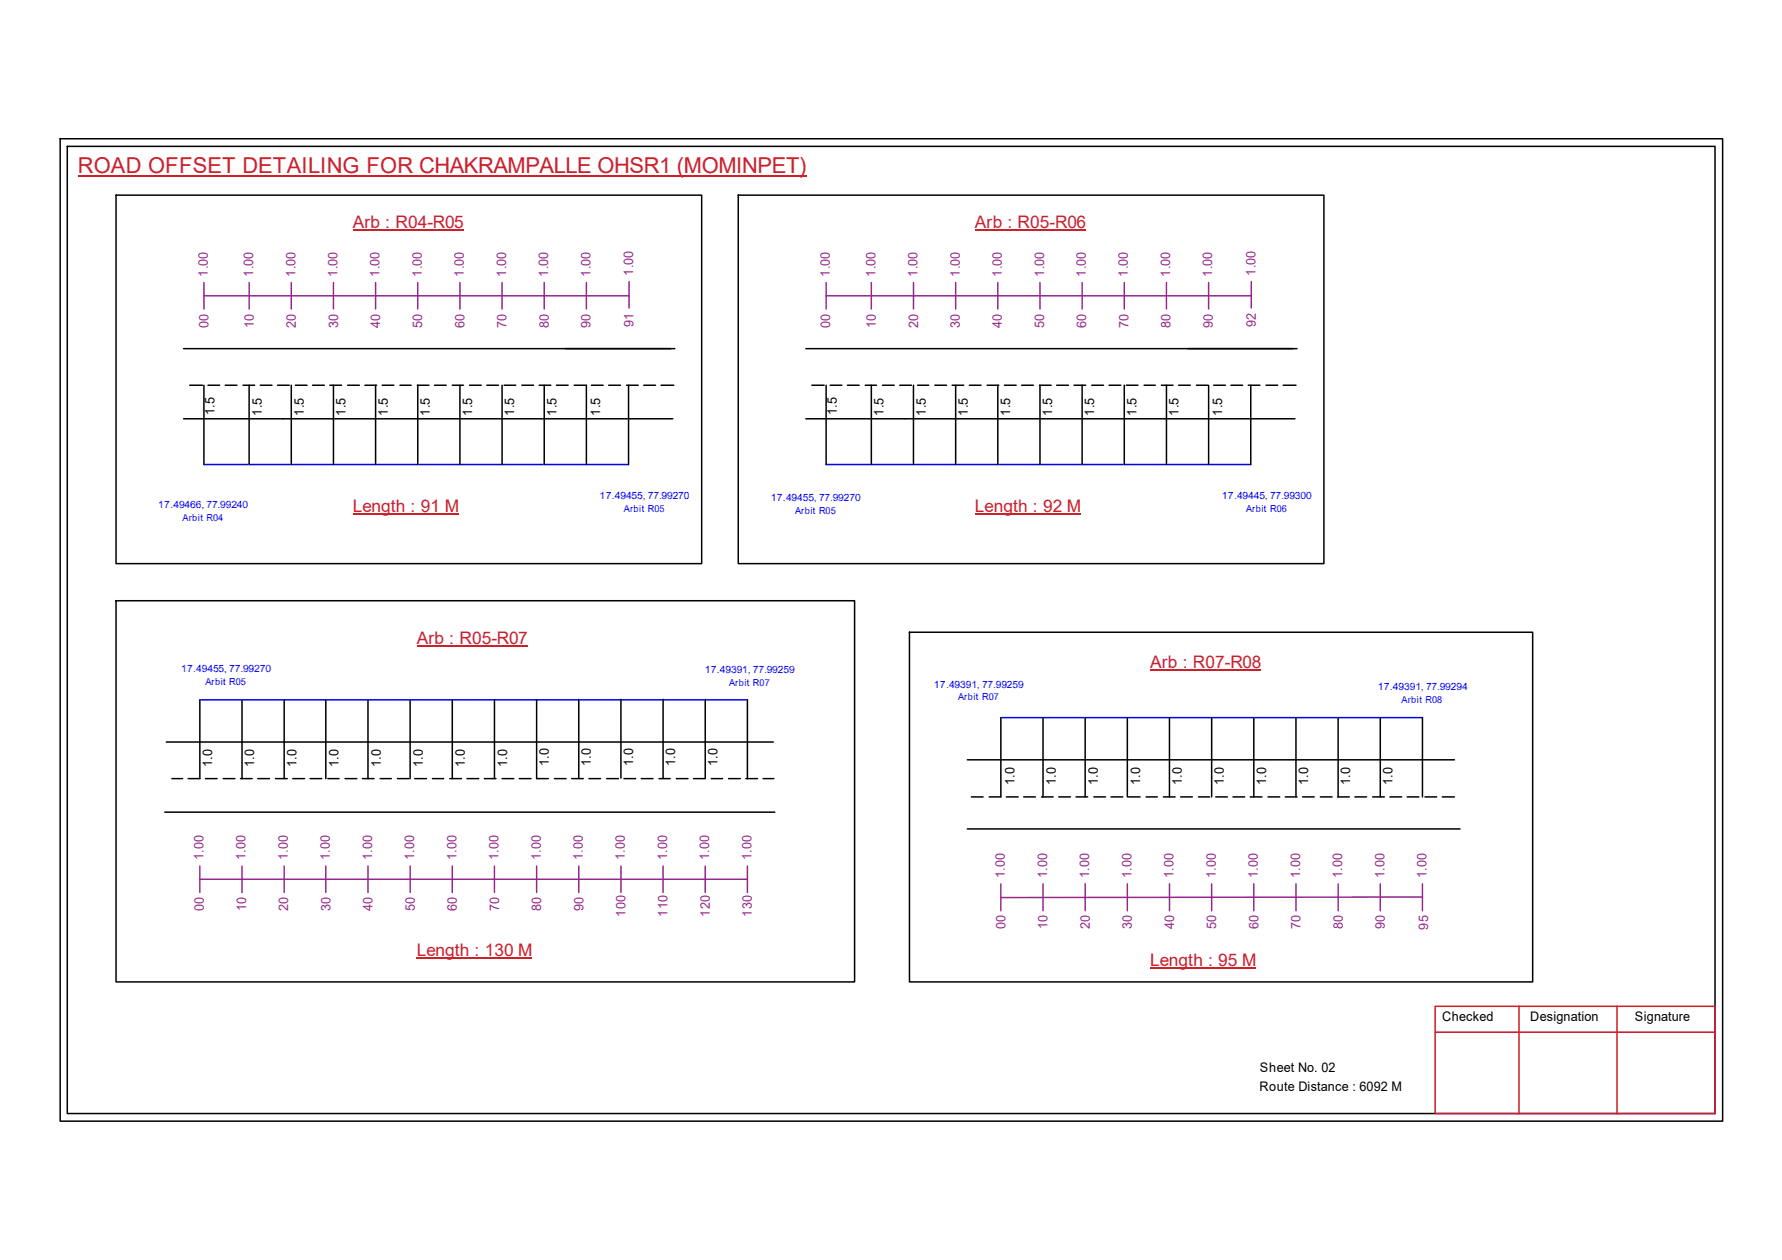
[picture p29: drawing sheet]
<svg xmlns="http://www.w3.org/2000/svg" width="297mm" height="210mm" viewBox="0 0 297 210" stroke-linecap="round" stroke-linejoin="round" font-family="sans-serif">
<defs><g id="words">
<text font-size="3.6" fill="#cd2027" x="13" y="28.9">ROAD OFFSET DETAILING FOR CHAKRAMPALLE OHSR1 (MOMINPET)</text>
<g font-size="2.9" fill="#cd2027">
<text x="58.8" y="38">Arb : R04-R05</text>
<text x="162.5" y="38">Arb : R05-R06</text>
<text x="58.8" y="85.3">Length : 91 M</text>
<text x="162.5" y="85.3">Length : 92 M</text>
<text x="69.5" y="107.4">Arb : R05-R07</text>
<text x="191.7" y="111.3">Arb : R07-R08</text>
<text x="69.5" y="159.3">Length : 130 M</text>
<text x="191.7" y="161">Length : 95 M</text>
</g>
<g font-size="2.2" fill="#93278f">
<text x="34.7" y="46.1" transform="rotate(-90 34.7 46.1)">1.00</text>
<text x="42.2" y="46.1" transform="rotate(-90 42.2 46.1)">1.00</text>
<text x="49.2" y="46.1" transform="rotate(-90 49.2 46.1)">1.00</text>
<text x="56.3" y="46.1" transform="rotate(-90 56.3 46.1)">1.00</text>
<text x="63.3" y="46.1" transform="rotate(-90 63.3 46.1)">1.00</text>
<text x="70.3" y="46.1" transform="rotate(-90 70.3 46.1)">1.00</text>
<text x="77.3" y="46.1" transform="rotate(-90 77.3 46.1)">1.00</text>
<text x="84.4" y="46.1" transform="rotate(-90 84.4 46.1)">1.00</text>
<text x="91.4" y="46.1" transform="rotate(-90 91.4 46.1)">1.00</text>
<text x="98.4" y="46.1" transform="rotate(-90 98.4 46.1)">1.00</text>
<text x="105.5" y="46" transform="rotate(-90 105.5 46)">1.00</text>
<text x="138.3" y="46.1" transform="rotate(-90 138.3 46.1)">1.00</text>
<text x="145.9" y="46.1" transform="rotate(-90 145.9 46.1)">1.00</text>
<text x="152.9" y="46.1" transform="rotate(-90 152.9 46.1)">1.00</text>
<text x="160" y="46.1" transform="rotate(-90 160 46.1)">1.00</text>
<text x="167" y="46.1" transform="rotate(-90 167 46.1)">1.00</text>
<text x="174" y="46.1" transform="rotate(-90 174 46.1)">1.00</text>
<text x="181" y="46.1" transform="rotate(-90 181 46.1)">1.00</text>
<text x="188" y="46.1" transform="rotate(-90 188 46.1)">1.00</text>
<text x="195" y="46.1" transform="rotate(-90 195 46.1)">1.00</text>
<text x="202.1" y="46.1" transform="rotate(-90 202.1 46.1)">1.00</text>
<text x="209.3" y="46" transform="rotate(-90 209.3 46)">1.00</text>
<text x="34.8" y="54.6" transform="rotate(-90 34.8 54.6)">00</text>
<text x="42.3" y="54.6" transform="rotate(-90 42.3 54.6)">10</text>
<text x="49.3" y="54.6" transform="rotate(-90 49.3 54.6)">20</text>
<text x="56.3" y="54.6" transform="rotate(-90 56.3 54.6)">30</text>
<text x="63.4" y="54.6" transform="rotate(-90 63.4 54.6)">40</text>
<text x="70.4" y="54.6" transform="rotate(-90 70.4 54.6)">50</text>
<text x="77.4" y="54.6" transform="rotate(-90 77.4 54.6)">60</text>
<text x="84.5" y="54.6" transform="rotate(-90 84.5 54.6)">70</text>
<text x="91.5" y="54.6" transform="rotate(-90 91.5 54.6)">80</text>
<text x="98.4" y="54.6" transform="rotate(-90 98.4 54.6)">90</text>
<text x="105.6" y="54.4" transform="rotate(-90 105.6 54.4)">91</text>
<text x="138.4" y="54.6" transform="rotate(-90 138.4 54.6)">00</text>
<text x="146" y="54.6" transform="rotate(-90 146 54.6)">10</text>
<text x="153" y="54.6" transform="rotate(-90 153 54.6)">20</text>
<text x="160" y="54.6" transform="rotate(-90 160 54.6)">30</text>
<text x="167" y="54.6" transform="rotate(-90 167 54.6)">40</text>
<text x="174" y="54.6" transform="rotate(-90 174 54.6)">50</text>
<text x="181.1" y="54.6" transform="rotate(-90 181.1 54.6)">60</text>
<text x="188.1" y="54.6" transform="rotate(-90 188.1 54.6)">70</text>
<text x="195.1" y="54.6" transform="rotate(-90 195.1 54.6)">80</text>
<text x="202.1" y="54.6" transform="rotate(-90 202.1 54.6)">90</text>
<text x="209.3" y="54.4" transform="rotate(-90 209.3 54.4)">92</text>
<text x="33.9" y="143.3" transform="rotate(-90 33.9 143.3)">1.00</text>
<text x="40.9" y="143.3" transform="rotate(-90 40.9 143.3)">1.00</text>
<text x="48" y="143.3" transform="rotate(-90 48 143.3)">1.00</text>
<text x="55" y="143.3" transform="rotate(-90 55 143.3)">1.00</text>
<text x="62" y="143.3" transform="rotate(-90 62 143.3)">1.00</text>
<text x="69" y="143.3" transform="rotate(-90 69 143.3)">1.00</text>
<text x="76.1" y="143.3" transform="rotate(-90 76.1 143.3)">1.00</text>
<text x="83.1" y="143.3" transform="rotate(-90 83.1 143.3)">1.00</text>
<text x="90.1" y="143.3" transform="rotate(-90 90.1 143.3)">1.00</text>
<text x="97.2" y="143.3" transform="rotate(-90 97.2 143.3)">1.00</text>
<text x="104.2" y="143.3" transform="rotate(-90 104.2 143.3)">1.00</text>
<text x="111.2" y="143.3" transform="rotate(-90 111.2 143.3)">1.00</text>
<text x="118.2" y="143.3" transform="rotate(-90 118.2 143.3)">1.00</text>
<text x="125.3" y="143.3" transform="rotate(-90 125.3 143.3)">1.00</text>
<text x="167.5" y="146.3" transform="rotate(-90 167.5 146.3)">1.00</text>
<text x="174.5" y="146.3" transform="rotate(-90 174.5 146.3)">1.00</text>
<text x="181.6" y="146.3" transform="rotate(-90 181.6 146.3)">1.00</text>
<text x="188.6" y="146.3" transform="rotate(-90 188.6 146.3)">1.00</text>
<text x="195.6" y="146.3" transform="rotate(-90 195.6 146.3)">1.00</text>
<text x="202.6" y="146.3" transform="rotate(-90 202.6 146.3)">1.00</text>
<text x="209.7" y="146.3" transform="rotate(-90 209.7 146.3)">1.00</text>
<text x="216.7" y="146.3" transform="rotate(-90 216.7 146.3)">1.00</text>
<text x="223.7" y="146.3" transform="rotate(-90 223.7 146.3)">1.00</text>
<text x="230.8" y="146.3" transform="rotate(-90 230.8 146.3)">1.00</text>
<text x="237.8" y="146.3" transform="rotate(-90 237.8 146.3)">1.00</text>
<text x="34" y="151.8" transform="rotate(-90 34 151.8)">00</text>
<text x="41" y="151.8" transform="rotate(-90 41 151.8)">10</text>
<text x="48" y="151.8" transform="rotate(-90 48 151.8)">20</text>
<text x="55.1" y="151.8" transform="rotate(-90 55.1 151.8)">30</text>
<text x="62.1" y="151.8" transform="rotate(-90 62.1 151.8)">40</text>
<text x="69.1" y="151.8" transform="rotate(-90 69.1 151.8)">50</text>
<text x="76.2" y="151.8" transform="rotate(-90 76.2 151.8)">60</text>
<text x="83.2" y="151.8" transform="rotate(-90 83.2 151.8)">70</text>
<text x="90.2" y="151.8" transform="rotate(-90 90.2 151.8)">80</text>
<text x="97.2" y="151.8" transform="rotate(-90 97.2 151.8)">90</text>
<text x="104.3" y="152.7" transform="rotate(-90 104.3 152.7)">100</text>
<text x="111.3" y="152.7" transform="rotate(-90 111.3 152.7)">110</text>
<text x="118.3" y="152.7" transform="rotate(-90 118.3 152.7)">120</text>
<text x="125.3" y="152.7" transform="rotate(-90 125.3 152.7)">130</text>
<text x="167.6" y="154.8" transform="rotate(-90 167.6 154.8)">00</text>
<text x="174.6" y="154.8" transform="rotate(-90 174.6 154.8)">10</text>
<text x="181.6" y="154.8" transform="rotate(-90 181.6 154.8)">20</text>
<text x="188.7" y="154.8" transform="rotate(-90 188.7 154.8)">30</text>
<text x="195.7" y="154.8" transform="rotate(-90 195.7 154.8)">40</text>
<text x="202.7" y="154.8" transform="rotate(-90 202.7 154.8)">50</text>
<text x="209.8" y="154.8" transform="rotate(-90 209.8 154.8)">60</text>
<text x="216.8" y="154.8" transform="rotate(-90 216.8 154.8)">70</text>
<text x="223.8" y="154.8" transform="rotate(-90 223.8 154.8)">80</text>
<text x="230.8" y="154.8" transform="rotate(-90 230.8 154.8)">90</text>
<text x="238" y="154.9" transform="rotate(-90 238 154.9)">95</text>
</g>
<g font-size="2.2">
<text x="35.8" y="69.2" transform="rotate(-90 35.8 69.2)">1.5</text>
<text x="43.6" y="69.3" transform="rotate(-90 43.6 69.3)">1.5</text>
<text x="50.7" y="69.3" transform="rotate(-90 50.7 69.3)">1.5</text>
<text x="57.6" y="69.3" transform="rotate(-90 57.6 69.3)">1.5</text>
<text x="64.6" y="69.3" transform="rotate(-90 64.6 69.3)">1.5</text>
<text x="71.7" y="69.3" transform="rotate(-90 71.7 69.3)">1.5</text>
<text x="78.7" y="69.3" transform="rotate(-90 78.7 69.3)">1.5</text>
<text x="85.7" y="69.3" transform="rotate(-90 85.7 69.3)">1.5</text>
<text x="92.7" y="69.3" transform="rotate(-90 92.7 69.3)">1.5</text>
<text x="100" y="69.3" transform="rotate(-90 100 69.3)">1.5</text>
<text x="139.5" y="69.2" transform="rotate(-90 139.5 69.2)">1.5</text>
<text x="147.3" y="69.3" transform="rotate(-90 147.3 69.3)">1.5</text>
<text x="154.3" y="69.3" transform="rotate(-90 154.3 69.3)">1.5</text>
<text x="161.3" y="69.3" transform="rotate(-90 161.3 69.3)">1.5</text>
<text x="168.4" y="69.3" transform="rotate(-90 168.4 69.3)">1.5</text>
<text x="175.4" y="69.3" transform="rotate(-90 175.4 69.3)">1.5</text>
<text x="182.4" y="69.3" transform="rotate(-90 182.4 69.3)">1.5</text>
<text x="189.4" y="69.3" transform="rotate(-90 189.4 69.3)">1.5</text>
<text x="196.5" y="69.3" transform="rotate(-90 196.5 69.3)">1.5</text>
<text x="203.7" y="69.3" transform="rotate(-90 203.7 69.3)">1.5</text>
<text x="35.3" y="127.8" transform="rotate(-90 35.3 127.8)">1.0</text>
<text x="42.4" y="127.8" transform="rotate(-90 42.4 127.8)">1.0</text>
<text x="49.4" y="127.8" transform="rotate(-90 49.4 127.8)">1.0</text>
<text x="56.4" y="127.8" transform="rotate(-90 56.4 127.8)">1.0</text>
<text x="63.5" y="127.8" transform="rotate(-90 63.5 127.8)">1.0</text>
<text x="70.5" y="127.8" transform="rotate(-90 70.5 127.8)">1.0</text>
<text x="77.5" y="127.8" transform="rotate(-90 77.5 127.8)">1.0</text>
<text x="84.5" y="127.8" transform="rotate(-90 84.5 127.8)">1.0</text>
<text x="91.5" y="127.7" transform="rotate(-90 91.5 127.7)">1.0</text>
<text x="98.5" y="127.7" transform="rotate(-90 98.5 127.7)">1.0</text>
<text x="105.5" y="127.7" transform="rotate(-90 105.5 127.7)">1.0</text>
<text x="112.6" y="127.7" transform="rotate(-90 112.6 127.7)">1.0</text>
<text x="119.6" y="127.7" transform="rotate(-90 119.6 127.7)">1.0</text>
<text x="169.1" y="130.8" transform="rotate(-90 169.1 130.8)">1.0</text>
<text x="176" y="130.8" transform="rotate(-90 176 130.8)">1.0</text>
<text x="183" y="130.8" transform="rotate(-90 183 130.8)">1.0</text>
<text x="190" y="130.8" transform="rotate(-90 190 130.8)">1.0</text>
<text x="197" y="130.8" transform="rotate(-90 197 130.8)">1.0</text>
<text x="204" y="130.8" transform="rotate(-90 204 130.8)">1.0</text>
<text x="211" y="130.8" transform="rotate(-90 211 130.8)">1.0</text>
<text x="218.1" y="130.8" transform="rotate(-90 218.1 130.8)">1.0</text>
<text x="225.1" y="130.8" transform="rotate(-90 225.1 130.8)">1.0</text>
<text x="232.1" y="130.8" transform="rotate(-90 232.1 130.8)">1.0</text>
<text x="240.4" y="170.1">Checked</text>
<text x="255.1" y="170.1">Designation</text>
<text x="272.5" y="170.1">Signature</text>
<text x="210" y="178.6">Sheet No. 02</text>
<text x="209.9" y="181.7">Route Distance : 6092 M</text>
</g>
<g font-size="1.7" fill="#00f">
<text x="99.9" y="83.1">17.49455, 77.99270</text>
<text x="128.5" y="83.5">17.49455, 77.99270</text>
<text x="203.7" y="83.1">17.49445, 77.99300</text>
<text x="26.4" y="84.7">17.49466, 77.99240</text>
<text x="30.2" y="111.9">17.49455, 77.99270</text>
<text x="117.5" y="112.1">17.49391, 77.99259</text>
<text x="155.7" y="114.6">17.49391, 77.99259</text>
<text x="229.7" y="115">17.49391, 77.99294</text>
</g>
<g font-size="1.6" fill="#00f">
<text x="30.4" y="86.8">Arbit R04</text>
<text x="104" y="85.3">Arbit R05</text>
<text x="132.5" y="85.6">Arbit R05</text>
<text x="207.7" y="85.3">Arbit R06</text>
<text x="34.2" y="114">Arbit R05</text>
<text x="121.5" y="114.3">Arbit R07</text>
<text x="159.7" y="116.7">Arbit R07</text>
<text x="233.6" y="117.1">Arbit R08</text>
</g>
</g></defs>
<g fill="none" stroke="#000" stroke-width=".25">
<path d="M10 23.1h277.1v163.7h-277.1zM11.2 24.4h274.7v161.1h-274.7zM19.3 32.5h97.7v61.4h-97.7zM123.1 32.5h97.6v61.4h-97.6zM30.6 58.1h81.9M134.3 58.1h81.9M30.6 69.8h81.5M31.6 64.2h2.1M34 64.2v13.2M34.7 64.2h1.9M37.5 64.2h2M40.5 64.2h2"/>
<path d="M41.5 64.2v13.2M43.4 64.2h1.9M46.3 64.2h1.9M48.6 64.2v13.2M49.2 64.2h2M52.1 64.2h2M55 64.2h1.9M55.6 64.2v13.2M58 64.2h1.9M60.8 64.2h2M62.6 64.2v13.2M63.7 64.2h2"/>
<path d="M66.7 64.2h1.8M69.6 64.2h1.9M69.6 64.2v13.2M72.4 64.2h2M75.4 64.2h1.9M76.7 64.2v13.2M78.3 64.2h1.9M81.1 64.2h2M83.7 64.2v13.2M84 64.2h2M87 64.2h1.9M89.9 64.2h1.9"/>
<path d="M90.7 64.2v13.2M92.7 64.2h2M95.7 64.2h2M97.7 64.2v13.2M98.6 64.2h1.9M101.5 64.2h1.9M104.4 64.2h2M104.8 64.2v13.2M107.3 64.2h2M110.2 64.2h2.1M134.3 69.8h81.6M135.3 64.2h2.1"/>
<path d="M137.7 64.2v13.2M138.4 64.2h1.9M141.3 64.2h1.9M144.2 64.2h1.9M145.2 64.2v13.2M147.1 64.2h2M150 64.2h1.9M152.3 64.2v13.2M152.9 64.2h1.9M155.8 64.2h2M158.7 64.2h2M159.3 64.2v13.2"/>
<path d="M161.6 64.2h1.9M164.5 64.2h2M166.3 64.2v13.2M167.4 64.2h2M170.3 64.2h2M173.3 64.2h1.9M173.4 64.2v13.2M176.1 64.2h2M179 64.2h2M180.4 64.2v13.2M182 64.2h1.9M184.9 64.2h1.9"/>
<path d="M187.4 64.2v13.2M187.7 64.2h2M190.7 64.2h1.9M193.6 64.2h1.9M194.4 64.2v13.2M196.5 64.2h1.9M199.4 64.2h1.9M201.5 64.2v13.2M202.3 64.2h2M205.2 64.2h1.9M208.1 64.2h1.9M208.5 64.2v13.2"/>
<path d="M211 64.2h2M213.9 64.2h2.1M19.3 100.1h123.1v63.5h-123.1zM33.3 116.6v13.1h-1.9M40.3 116.6v13.1M47.4 116.6v13.1M54.3 116.6v13.1M61.3 116.6v13.1M68.4 116.6v13.1M75.4 116.6v13.1M82.4 116.6v13.1M89.4 116.6v13.1h2"/>
<path d="M96.5 116.5v13.1M103.5 116.5v13.1M110.5 116.5v13.1M117.6 116.5v13.1M124.6 116.6v13.1M151.6 105.3h103.9v58.3h-103.9zM166.8 119.5v13.3h-1.9M173.9 119.5v13.3M180.9 119.5v13.3M187.9 119.5v13.3M194.9 119.5v13.3M202 119.5v13.3"/>
<path d="M209 119.5v13.3M216 119.5v13.3M223.1 119.5v13.3M230.1 119.5v13.3M237.1 119.5v13.3M27.5 135.3h101.7M27.7 123.6h101.2M28.7 129.7h1.7M34.2 129.7h2M37.2 129.7h2M40.1 129.7h1.9M43 129.7h1.9"/>
<path d="M45.9 129.7h2M48.8 129.7h2M51.7 129.7h1.9M54.6 129.7h1.9M57.5 129.7h2M60.4 129.7h2M63.4 129.7h1.8M66.2 129.7h2M69.1 129.7h2M72.1 129.7h1.9M75 129.7h1.9M77.8 129.7h2"/>
<path d="M80.7 129.7h2M83.7 129.7h1.9M86.6 129.7h1.9M92.4 129.7h2M95.3 129.7h1.9M98.2 129.7h1.9M101.1 129.7h2M104 129.7h2M106.9 129.7h1.9M109.9 129.7h1.8M112.7 129.7h2M115.6 129.7h2"/>
<path d="M118.6 129.7h1.8M121.5 129.7h1.9M124.3 129.7h2M127.2 129.7h1.8M161.2 126.6h81.2M161.2 138.1h82.2M161.9 132.8h2M167.8 132.8h1.9M170.6 132.8h2M173.6 132.8h2M176.5 132.8h1.9M179.4 132.8h1.9"/>
<path d="M182.3 132.8h2M185.2 132.8h2M188.1 132.8h1.9M191 132.8h1.9M193.9 132.8h2M196.8 132.8h2M199.8 132.8h1.8M202.6 132.8h2M205.5 132.8h2M208.4 132.8h2M211.4 132.8h1.9M214.2 132.8h2"/>
<path d="M217.1 132.8h2M220.1 132.8h1.9M223 132.8h1.9M225.8 132.8h2M228.8 132.8h2M231.7 132.8h1.9M234.6 132.8h1.9M237.5 132.8h2M240.4 132.8h2"/>
</g>
<path d="M239.2 167.6h46.7v17.9h-46.7zM239.2 172h46.7M253.2 167.6v17.9M269.5 167.6v17.9" fill="none" stroke="#cc1f26" stroke-width=".25"/>
<path d="M13 29.3h121.4" fill="none" stroke="#cd2027" stroke-width=".25"/>
<path d="M34 77.4h70.8M137.7 77.4h70.8M33.3 116.6h91.3M166.8 119.5h70.3" fill="none" stroke="#00f" stroke-width=".25"/>
<g fill="none" stroke="#93278f" stroke-width=".25">
<path d="M34 49.3h70.9M34 47.1v4.4M41.5 47.1v4.4M48.6 47.1v4.4M55.6 47.1v4.4M62.6 47.1v4.4M69.6 47.1v4.4M76.7 47.1v4.4M83.7 47.1v4.4M90.7 47.1v4.4M97.7 47.1v4.4M104.9 46.9v4.4"/>
<path d="M137.7 49.3h70.9M137.7 47.1v4.4M145.2 47.1v4.4M152.3 47.1v4.4M159.3 47.1v4.4M166.3 47.1v4.4M173.4 47.1v4.4M180.4 47.1v4.4M187.4 47.1v4.4M194.4 47.1v4.4M201.5 47.1v4.4M208.6 46.9v4.4"/>
<path d="M33.3 146.5h91.3M33.3 144.3v4.4M40.3 144.3v4.4M47.4 144.3v4.4M54.3 144.3v4.4M61.3 144.3v4.4M68.4 144.3v4.4M75.4 144.3v4.4M82.4 144.3v4.4M89.4 144.3v4.4M96.5 144.3v4.4M103.5 144.3v4.4"/>
<path d="M110.5 144.3v4.4M117.6 144.3v4.4M124.6 144.3v4.4M166.8 147.2v4.5M173.9 147.2v4.5M180.9 147.2v4.5M187.9 147.2v4.5M194.9 147.2v4.5M202 147.2v4.5M209 147.2v4.5M216 147.2v4.5M223.1 147.2v4.5"/>
<path d="M230.1 147.2v4.5M237.1 149.4l-70.3 .1M237.1 147.2v4.5"/>
</g>
<path d="M58.8 38.4h18.5M162.5 38.4h18.5M58.8 85.7h17.6M162.5 85.7h17.6M69.5 107.7h18.4M191.7 111.7h18.5M69.5 159.6h19.2M191.7 161.3h17.6" fill="none" stroke="#cd2027" stroke-width=".17"/>
<use href="#words"/>
</svg>
